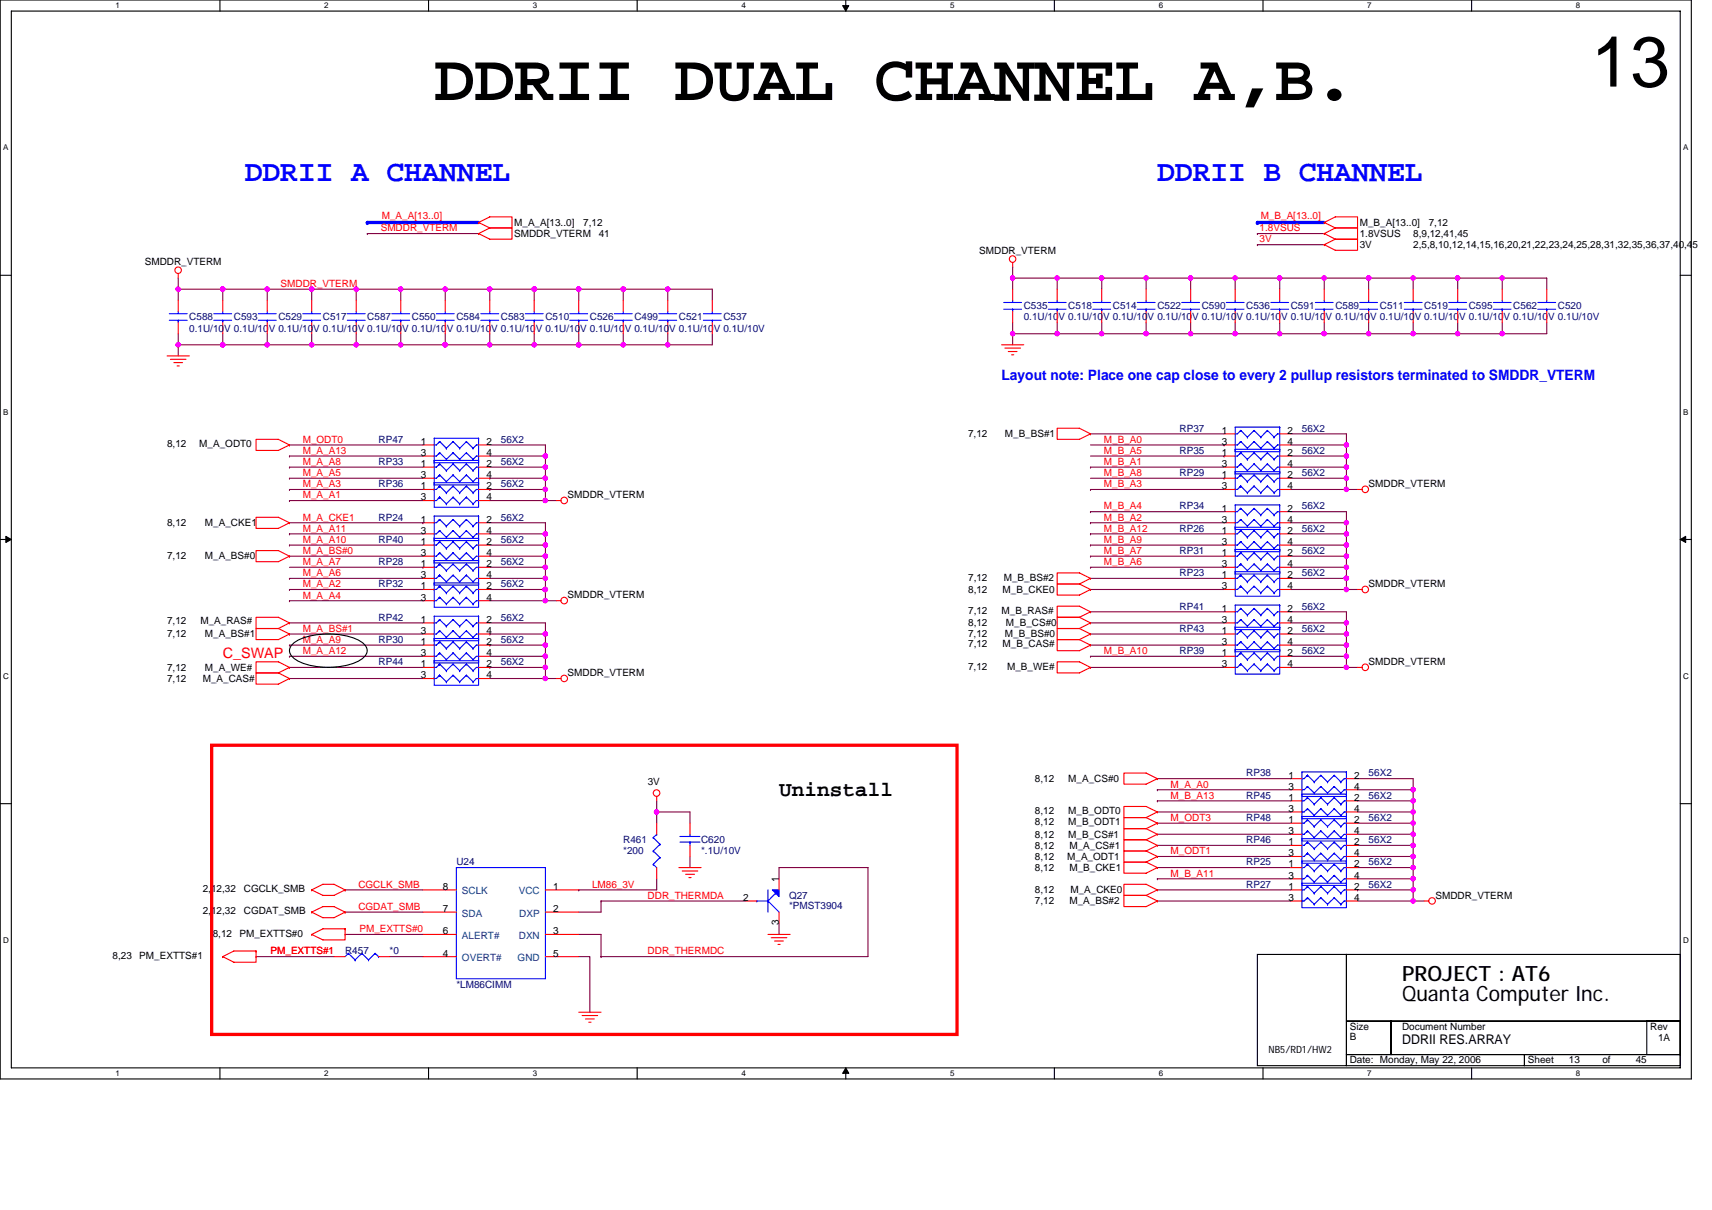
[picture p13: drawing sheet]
<svg xmlns="http://www.w3.org/2000/svg" width="297mm" height="210mm" viewBox="0 0 297 210" stroke-linecap="round" stroke-linejoin="round" font-family="sans-serif">
<defs><g id="words">
<text font-size="12.3" x="276.1" y="15">13</text>
<text font-size="11.6" x="75.3" y="17.4">DDRII DUAL CHANNEL A,B.</text>
<g font-size="5.2" fill="#00f">
<text x="42.5" y="31.4">DDRII A CHANNEL</text>
<text x="200.8" y="31.4">DDRII B CHANNEL</text>
</g>
<g font-size="3.7">
<text x="135.2" y="138.2">Uninstall</text>
<text x="243.3" y="173.7">Quanta Computer Inc.</text>
<text x="243.3" y="170.2">PROJECT : AT6</text>
</g>
<text font-size="2.5" fill="#00f" x="173.8" y="66">Layout note: Place one cap close to every 2 pullup resistors terminated to SMDDR_VTERM</text>
<text font-size="2.5" fill="#f00" x="38.6" y="114.2">C_SWAP</text>
<text font-size="2.3" x="243.3" y="181.2">DDRII RES.ARRAY</text>
<g font-size="1.7" fill="#f00">
<text x="66.1" y="40.2">SMDDR_VTERM</text>
<text x="66.2" y="38">M_A_A[13..0]</text>
<text x="218.5" y="40.2">1.8VSUS</text>
<text x="218.7" y="38">M_B_A[13..0]</text>
<text x="218.5" y="42.1">3V</text>
<text x="48.7" y="49.8">SMDDR_VTERM</text>
<text x="52.5" y="76.8">M_ODT0</text>
<text x="191.5" y="76.8">M_B_A0</text>
<text x="52.5" y="82.6">M_A_A5</text>
<text x="52.5" y="78.8">M_A_A13</text>
<text x="52.5" y="80.7">M_A_A8</text>
<text x="191.5" y="80.7">M_B_A1</text>
<text x="191.5" y="78.8">M_B_A5</text>
<text x="191.5" y="82.6">M_B_A8</text>
<text x="52.5" y="84.6">M_A_A3</text>
<text x="52.5" y="86.5">M_A_A1</text>
<text x="191.5" y="88.4">M_B_A4</text>
<text x="191.5" y="84.6">M_B_A3</text>
<text x="52.5" y="94.2">M_A_A10</text>
<text x="52.5" y="90.3">M_A_CKE1</text>
<text x="52.5" y="92.3">M_A_A11</text>
<text x="191.5" y="94.2">M_B_A9</text>
<text x="191.5" y="90.3">M_B_A2</text>
<text x="191.5" y="92.3">M_B_A12</text>
<text x="52.5" y="100">M_A_A6</text>
<text x="52.5" y="101.9">M_A_A2</text>
<text x="52.5" y="96.1">M_A_BS#0</text>
<text x="52.5" y="98.1">M_A_A7</text>
<text x="191.5" y="98.1">M_B_A6</text>
<text x="191.5" y="96.1">M_B_A7</text>
<text x="52.5" y="103.9">M_A_A4</text>
<text x="52.5" y="113.5">M_A_A12</text>
<text x="52.5" y="111.6">M_A_A9</text>
<text x="52.5" y="109.6">M_A_BS#1</text>
<text x="191.5" y="113.5">M_B_A10</text>
<text x="203.1" y="136.7">M_A_A0</text>
<text x="203.1" y="142.5">M_ODT3</text>
<text x="203.1" y="138.6">M_B_A13</text>
<text x="203.1" y="148.3">M_ODT1</text>
<text x="62.2" y="154.1">CGCLK_SMB</text>
<text x="102.7" y="154.1">LM86_3V</text>
<text x="112.4" y="156">DDR_THERMDA</text>
<text x="203.1" y="152.1">M_B_A11</text>
<text x="62.2" y="157.9">CGDAT_SMB</text>
<text x="62.4" y="161.8">PM_EXTTS#0</text>
<text x="46.9" y="165.6">PM_EXTTS#1</text>
<text x="112.4" y="165.6">DDR_THERMDC</text>
</g>
<g font-size="1.7">
<text x="89.2" y="39.2">M_A_A[13..0]</text>
<text x="89.2" y="41.1">SMDDR_VTERM</text>
<text x="101.2" y="39.2">7,12</text>
<text x="103.9" y="41.1">41</text>
<text x="235.9" y="39.2">M_B_A[13..0]</text>
<text x="235.9" y="41.1">1.8VSUS</text>
<text x="245.2" y="41.1">8,9,12,41,45</text>
<text x="247.9" y="39.2">7,12</text>
<text x="25.1" y="45.9">SMDDR_VTERM</text>
<text x="169.9" y="44">SMDDR_VTERM</text>
<text x="235.9" y="43.1">3V</text>
<text x="245.2" y="43.1">2,5,8,10,12,14,15,16,20,21,22,23,24,25,28,31,32,35,36,37,40,45</text>
<text x="29" y="77.6">8,12</text>
<text x="34.6" y="77.6">M_A_ODT0</text>
<text x="73" y="77.2">1</text>
<text x="84.4" y="77.2">2</text>
<text x="168" y="75.9">7,12</text>
<text x="174.3" y="75.9">M_B_BS#1</text>
<text x="212" y="75.3">1</text>
<text x="212" y="77.2">3</text>
<text x="223.4" y="75.3">2</text>
<text x="223.4" y="77.2">4</text>
<text x="73" y="81">1</text>
<text x="73" y="83">3</text>
<text x="73" y="79.1">3</text>
<text x="84.4" y="81">2</text>
<text x="84.4" y="83">4</text>
<text x="84.4" y="79.1">4</text>
<text x="212" y="79.1">1</text>
<text x="212" y="81">3</text>
<text x="212" y="83">1</text>
<text x="223.4" y="79.1">2</text>
<text x="223.4" y="81">4</text>
<text x="223.4" y="83">2</text>
<text x="73" y="84.9">1</text>
<text x="73" y="86.8">3</text>
<text x="84.4" y="84.9">2</text>
<text x="84.4" y="86.8">4</text>
<text x="98.5" y="86.5">SMDDR_VTERM</text>
<text x="212" y="84.9">3</text>
<text x="212" y="88.8">1</text>
<text x="223.4" y="84.9">4</text>
<text x="223.4" y="88.8">2</text>
<text x="237.5" y="84.5">SMDDR_VTERM</text>
<text x="29" y="91.3">8,12</text>
<text x="35.6" y="91.3">M_A_CKE1</text>
<text x="73" y="90.7">1</text>
<text x="73" y="92.6">3</text>
<text x="73" y="94.6">1</text>
<text x="84.4" y="90.7">2</text>
<text x="84.4" y="92.6">4</text>
<text x="84.4" y="94.6">2</text>
<text x="212" y="92.6">1</text>
<text x="212" y="94.6">3</text>
<text x="212" y="90.7">3</text>
<text x="223.4" y="92.6">2</text>
<text x="223.4" y="94.6">4</text>
<text x="223.4" y="90.7">4</text>
<text x="29" y="97.1">7,12</text>
<text x="35.6" y="97.1">M_A_BS#0</text>
<text x="73" y="96.5">3</text>
<text x="73" y="98.4">1</text>
<text x="73" y="100.4">3</text>
<text x="84.4" y="96.5">4</text>
<text x="84.4" y="98.4">2</text>
<text x="84.4" y="100.4">4</text>
<text x="168" y="100.8">7,12</text>
<text x="174.2" y="100.8">M_B_BS#2</text>
<text x="212" y="100.4">1</text>
<text x="212" y="96.5">1</text>
<text x="212" y="98.4">3</text>
<text x="223.4" y="100.4">2</text>
<text x="223.4" y="96.5">2</text>
<text x="223.4" y="98.4">4</text>
<text x="237.5" y="101.9">SMDDR_VTERM</text>
<text x="73" y="102.3">1</text>
<text x="73" y="104.2">3</text>
<text x="84.4" y="102.3">2</text>
<text x="84.4" y="104.2">4</text>
<text x="98.5" y="103.8">SMDDR_VTERM</text>
<text x="168" y="106.6">7,12</text>
<text x="168" y="102.9">8,12</text>
<text x="173.8" y="106.6">M_B_RAS#</text>
<text x="174" y="102.9">M_B_CKE0</text>
<text x="212" y="106.2">1</text>
<text x="212" y="102.3">3</text>
<text x="223.4" y="106.2">2</text>
<text x="223.4" y="102.3">4</text>
<text x="29" y="110.6">7,12</text>
<text x="29" y="108.3">7,12</text>
<text x="34.8" y="108.3">M_A_RAS#</text>
<text x="35.6" y="110.6">M_A_BS#1</text>
<text x="73" y="108.1">1</text>
<text x="73" y="110">3</text>
<text x="73" y="111.9">1</text>
<text x="73" y="113.9">3</text>
<text x="84.4" y="108.1">2</text>
<text x="84.4" y="110">4</text>
<text x="84.4" y="111.9">2</text>
<text x="84.4" y="113.9">4</text>
<text x="168" y="110.6">7,12</text>
<text x="168" y="108.7">8,12</text>
<text x="168" y="112.4">7,12</text>
<text x="174" y="112.4">M_B_CAS#</text>
<text x="174.3" y="110.6">M_B_BS#0</text>
<text x="174.5" y="108.7">M_B_CS#0</text>
<text x="212" y="108.1">3</text>
<text x="212" y="110">1</text>
<text x="212" y="111.9">3</text>
<text x="212" y="113.9">1</text>
<text x="223.4" y="108.1">4</text>
<text x="223.4" y="110">2</text>
<text x="223.4" y="111.9">4</text>
<text x="223.4" y="113.9">2</text>
<text x="29" y="118.3">7,12</text>
<text x="29" y="116.4">7,12</text>
<text x="35.2" y="118.3">M_A_CAS#</text>
<text x="35.6" y="116.4">M_A_WE#</text>
<text x="73" y="115.8">1</text>
<text x="73" y="117.7">3</text>
<text x="84.4" y="115.8">2</text>
<text x="84.4" y="117.7">4</text>
<text x="98.5" y="117.4">SMDDR_VTERM</text>
<text x="168" y="116.2">7,12</text>
<text x="174.7" y="116.2">M_B_WE#</text>
<text x="212" y="115.8">3</text>
<text x="223.4" y="115.8">4</text>
<text x="237.5" y="115.4">SMDDR_VTERM</text>
<text x="112.4" y="136.3">3V</text>
<text x="179.6" y="135.7">8,12</text>
<text x="185.4" y="135.7">M_A_CS#0</text>
<text x="223.6" y="135.1">1</text>
<text x="223.6" y="137">3</text>
<text x="235" y="135.1">2</text>
<text x="235" y="137">4</text>
<text x="179.6" y="143.2">8,12</text>
<text x="179.6" y="141.3">8,12</text>
<text x="185.4" y="143.2">M_B_ODT1</text>
<text x="185.4" y="141.3">M_B_ODT0</text>
<text x="223.6" y="142.8">1</text>
<text x="223.6" y="139">1</text>
<text x="223.6" y="140.9">3</text>
<text x="235" y="142.8">2</text>
<text x="235" y="139">2</text>
<text x="235" y="140.9">4</text>
<text x="179.6" y="145.4">8,12</text>
<text x="179.6" y="149.2">8,12</text>
<text x="179.6" y="147.3">8,12</text>
<text x="185.2" y="149.2">M_A_ODT1</text>
<text x="185.4" y="145.4">M_B_CS#1</text>
<text x="185.5" y="147.3">M_A_CS#1</text>
<text x="223.6" y="144.8">3</text>
<text x="223.6" y="146.7">1</text>
<text x="223.6" y="148.6">3</text>
<text x="235" y="144.8">4</text>
<text x="235" y="146.7">2</text>
<text x="235" y="148.6">4</text>
<text x="35.2" y="154.8">2,12,32</text>
<text x="42.3" y="154.8">CGCLK_SMB</text>
<text x="76.9" y="154.4">8</text>
<text x="96" y="154.4">1</text>
<text x="135.1" y="153.1" transform="rotate(-90 135.1 153.1)">1</text>
<text x="179.6" y="155">8,12</text>
<text x="179.6" y="151.2">8,12</text>
<text x="185.5" y="151.2">M_B_CKE1</text>
<text x="185.7" y="155">M_A_CKE0</text>
<text x="223.6" y="154.4">1</text>
<text x="223.6" y="150.5">1</text>
<text x="223.6" y="152.5">3</text>
<text x="235" y="154.4">2</text>
<text x="235" y="150.5">2</text>
<text x="235" y="152.5">4</text>
<text x="249.1" y="156">SMDDR_VTERM</text>
<text x="35.2" y="158.7">2,12,32</text>
<text x="42.3" y="158.7">CGDAT_SMB</text>
<text x="76.9" y="158.3">7</text>
<text x="96" y="158.3">2</text>
<text x="129" y="156.3">2</text>
<text x="135.1" y="160.6" transform="rotate(-90 135.1 160.6)">3</text>
<text x="179.6" y="156.9">7,12</text>
<text x="185.5" y="156.9">M_A_BS#2</text>
<text x="223.6" y="156.3">3</text>
<text x="235" y="156.3">4</text>
<text x="19.5" y="166.4">8,23</text>
<text x="24.2" y="166.4">PM_EXTTS#1</text>
<text x="36.9" y="162.5">8,12</text>
<text x="41.5" y="162.5">PM_EXTTS#0</text>
<text x="76.9" y="162.1">6</text>
<text x="76.9" y="166">4</text>
<text x="96" y="166">5</text>
<text x="96" y="162.1">3</text>
<text x="234.2" y="178.8">Size</text>
<text x="243.3" y="178.8">Document Number</text>
<text x="286.3" y="178.8">Rev</text>
<text x="220.1" y="182.8">NB5/RD1/HW2</text>
<text x="234.2" y="184.6">Date: Monday, May 22, 2006</text>
<text x="234.2" y="180.5">B</text>
<text x="265.1" y="184.6">Sheet</text>
<text x="272.2" y="184.6">13</text>
<text x="278" y="184.6">of</text>
<text x="283.8" y="184.6">45</text>
<text x="287.7" y="180.7">1A</text>
</g>
<g font-size="1.7" fill="#000080">
<text x="177.6" y="53.7">C535</text>
<text x="185.4" y="53.7">C518</text>
<text x="193.1" y="53.7">C514</text>
<text x="200.8" y="53.7">C522</text>
<text x="208.5" y="53.7">C590</text>
<text x="216.2" y="53.7">C536</text>
<text x="224" y="53.7">C591</text>
<text x="231.7" y="53.7">C589</text>
<text x="239.4" y="53.7">C511</text>
<text x="247.1" y="53.7">C519</text>
<text x="254.8" y="53.7">C595</text>
<text x="262.6" y="53.7">C562</text>
<text x="270.3" y="53.7">C520</text>
<text x="32.8" y="55.6">C588</text>
<text x="32.8" y="57.5">0.1U/10V 0.1U/10V 0.1U/10V 0.1U/10V 0.1U/10V 0.1U/10V 0.1U/10V 0.1U/10V 0.1U/10V 0.1U/10V 0.1U/10V 0.1U/10V 0.1U/10V</text>
<text x="40.6" y="55.6">C593</text>
<text x="48.3" y="55.6">C529</text>
<text x="56" y="55.6">C517</text>
<text x="63.7" y="55.6">C587</text>
<text x="71.5" y="55.6">C550</text>
<text x="79.2" y="55.6">C584</text>
<text x="86.9" y="55.6">C583</text>
<text x="94.6" y="55.6">C510</text>
<text x="102.3" y="55.6">C526</text>
<text x="110.1" y="55.6">C499</text>
<text x="117.8" y="55.6">C521</text>
<text x="125.5" y="55.6">C537</text>
<text x="177.6" y="55.6">0.1U/10V 0.1U/10V 0.1U/10V 0.1U/10V 0.1U/10V 0.1U/10V 0.1U/10V 0.1U/10V 0.1U/10V 0.1U/10V 0.1U/10V 0.1U/10V 0.1U/10V</text>
<text x="65.7" y="76.8">RP47</text>
<text x="86.9" y="76.8">56X2</text>
<text x="204.7" y="74.9">RP37</text>
<text x="225.9" y="74.9">56X2</text>
<text x="65.7" y="80.7">RP33</text>
<text x="86.9" y="80.7">56X2</text>
<text x="204.7" y="78.8">RP35</text>
<text x="204.7" y="82.6">RP29</text>
<text x="225.9" y="78.8">56X2</text>
<text x="225.9" y="82.6">56X2</text>
<text x="65.7" y="84.5">RP36</text>
<text x="86.9" y="84.5">56X2</text>
<text x="204.7" y="88.4">RP34</text>
<text x="225.9" y="88.4">56X2</text>
<text x="65.7" y="90.3">RP24</text>
<text x="65.7" y="94.2">RP40</text>
<text x="86.9" y="90.3">56X2</text>
<text x="86.9" y="94.2">56X2</text>
<text x="204.7" y="92.3">RP26</text>
<text x="225.9" y="92.3">56X2</text>
<text x="65.7" y="101.9">RP32</text>
<text x="65.7" y="98.1">RP28</text>
<text x="86.9" y="101.9">56X2</text>
<text x="86.9" y="98.1">56X2</text>
<text x="204.7" y="100">RP23</text>
<text x="204.7" y="96.1">RP31</text>
<text x="225.9" y="100">56X2</text>
<text x="225.9" y="96.1">56X2</text>
<text x="65.7" y="107.7">RP42</text>
<text x="86.9" y="107.7">56X2</text>
<text x="204.7" y="105.8">RP41</text>
<text x="225.9" y="105.8">56X2</text>
<text x="65.7" y="111.6">RP30</text>
<text x="86.9" y="111.6">56X2</text>
<text x="204.7" y="109.6">RP43</text>
<text x="204.7" y="113.5">RP39</text>
<text x="225.9" y="109.6">56X2</text>
<text x="225.9" y="113.5">56X2</text>
<text x="65.7" y="115.4">RP44</text>
<text x="86.9" y="115.4">56X2</text>
<text x="216.2" y="134.7">RP38</text>
<text x="237.5" y="134.7">56X2</text>
<text x="216.2" y="142.5">RP48</text>
<text x="216.2" y="138.6">RP45</text>
<text x="237.5" y="142.5">56X2</text>
<text x="237.5" y="138.6">56X2</text>
<text x="108.1" y="146.3">R461</text>
<text x="108.1" y="148.3">*200</text>
<text x="121.6" y="146.3">C620</text>
<text x="121.6" y="148.3">*.1U/10V</text>
<text x="216.2" y="146.3">RP46</text>
<text x="237.5" y="146.3">56X2</text>
<text x="79.2" y="150.2">U24</text>
<text x="136.9" y="156">Q27</text>
<text x="216.2" y="154.1">RP27</text>
<text x="216.2" y="150.2">RP25</text>
<text x="237.5" y="154.1">56X2</text>
<text x="237.5" y="150.2">56X2</text>
<text x="136.9" y="157.7">*PMST3904</text>
<text x="59.9" y="165.6">R457</text>
<text x="67.6" y="165.6">*0</text>
<text x="79.2" y="171.4">*LM86CIMM</text>
</g>
<g font-size="1.7" fill="#004080">
<text x="80.2" y="155.2">SCLK</text>
<text x="90" y="155.2">VCC</text>
<text x="80.2" y="159.1">SDA</text>
<text x="90.1" y="159.1">DXP</text>
<text x="80.2" y="162.9">ALERT#</text>
<text x="80.2" y="166.8">OVERT#</text>
<text x="89.8" y="166.8">GND</text>
<text x="90" y="162.9">DXN</text>
</g>
<g font-size="1.4">
<text x="20.1" y="1.5">1</text>
<text x="56.3" y="1.5">2</text>
<text x="92.5" y="1.5">3</text>
<text x="128.6" y="1.5">4</text>
<text x="164.8" y="1.5">5</text>
<text x="201" y="1.5">6</text>
<text x="237.2" y="1.5">7</text>
<text x="273.4" y="1.5">8</text>
<text x=".5" y="26.1">A</text>
<text x="292" y="26.1">A</text>
<text x=".5" y="71.9">B</text>
<text x="292" y="71.9">B</text>
<text x=".5" y="117.8">C</text>
<text x="292" y="117.8">C</text>
<text x=".5" y="163.6">D</text>
<text x="292" y="163.6">D</text>
<text x="20.1" y="186.8">1</text>
<text x="56.3" y="186.8">2</text>
<text x="92.5" y="186.8">3</text>
<text x="128.6" y="186.8">4</text>
<text x="164.8" y="186.8">5</text>
<text x="201" y="186.8">6</text>
<text x="237.2" y="186.8">7</text>
<text x="273.4" y="186.8">8</text>
</g>
</g></defs>
<path d="M0 0h293.5v187.2h-293.5zM2 1.9h289.5v183.4h-289.5z" fill="none" stroke="#000" stroke-width=".19"/>
<g fill="#fff">
<path d="M20.1 .2h.7v1.6h-.7z"/>
<path d="M20.1 185.5h.7v1.6h-.7z"/>
</g>
<path d="M38.2 0v1.9M38.2 185.3v1.9" fill="none" stroke="#000" stroke-width=".19"/>
<g fill="#fff">
<path d="M56.3 .2h.7v1.6h-.7z"/>
<path d="M56.3 185.5h.7v1.6h-.7z"/>
</g>
<path d="M74.4 0v1.9M74.4 185.3v1.9" fill="none" stroke="#000" stroke-width=".19"/>
<g fill="#fff">
<path d="M92.5 .2h.7v1.6h-.7z"/>
<path d="M92.5 185.5h.7v1.6h-.7z"/>
</g>
<path d="M110.6 0v1.9M110.6 185.3v1.9" fill="none" stroke="#000" stroke-width=".19"/>
<g fill="#fff">
<path d="M128.6 .2h.8v1.6h-.8z"/>
<path d="M128.6 185.5h.8v1.6h-.8z"/>
</g>
<path d="M146.7 0v1.9M146.7 185.3v1.9" fill="none" stroke="#000" stroke-width=".19"/>
<path d="M146.2 1h1.1l-.6 .9zM146.7 185.3l.6 1h-1.1z" fill="#000" stroke="#000" stroke-width=".17"/>
<g fill="#fff">
<path d="M164.8 .2h.8v1.6h-.8z"/>
<path d="M164.8 185.5h.8v1.6h-.8z"/>
</g>
<path d="M182.9 0v1.9M182.9 185.3v1.9" fill="none" stroke="#000" stroke-width=".19"/>
<g fill="#fff">
<path d="M201 .2h.8v1.6h-.8z"/>
<path d="M201 185.5h.8v1.6h-.8z"/>
</g>
<path d="M219.1 0v1.9M219.1 185.3v1.9" fill="none" stroke="#000" stroke-width=".19"/>
<g fill="#fff">
<path d="M237.2 .2h.8v1.6h-.8z"/>
<path d="M237.2 185.5h.8v1.6h-.8z"/>
</g>
<path d="M255.3 0v1.9M255.3 185.3v1.9" fill="none" stroke="#000" stroke-width=".19"/>
<g fill="#fff">
<path d="M273.4 .2h.8v1.6h-.8z"/>
<path d="M273.4 185.5h.8v1.6h-.8z"/>
<path d="M.5 24.8h.9v1.6h-.9z"/>
<path d="M292 24.8h.9v1.6h-.9z"/>
<path d="M.5 70.7h.9v1.5h-.9z"/>
<path d="M292 70.7h.9v1.5h-.9z"/>
</g>
<path d="M0 47.8h2M291.5 47.8h2" fill="none" stroke="#000" stroke-width=".19"/>
<g fill="#fff">
<path d="M.5 116.5h1v1.6h-1z"/>
<path d="M292 116.5h1v1.6h-1z"/>
</g>
<path d="M0 93.6h2M291.5 93.6h2" fill="none" stroke="#000" stroke-width=".19"/>
<path d="M1 93.1l1 .5-1 .5zM291.5 93.6l1-.5v1z" fill="#000" stroke="#000" stroke-width=".17"/>
<g fill="#fff">
<path d="M.5 162.4h1v1.5h-1z"/>
<path d="M292 162.4h1v1.5h-1z"/>
</g>
<path d="M50.6 111.9a8 8 0 0 1 5.1-1.8 11.9 11.9 0 0 1 7.1 1.4 1.61 1.61 0 0 1 .9 1.4 1.61 1.61 0 0 1-.9 1.5 12.4 12.4 0 0 1-9.2 1 5 5 0 0 1-3.3-2l-.1-.5 .1-.5zM0 139.5h2M291.5 139.5h2M218.2 165.6h15.4v19.3h-15.4zM233.6 165.6h57.9v11.6h-57.9zM233.6 177.2h7.7v5.8h-7.7zM241.3 177.2h50.2v5.8h-50.2zM285.7 177.2h5.8v5.8h-5.8zM233.6 183h30.9v1.9h-30.9zM264.5 183h27v1.9h-27z" fill="none" stroke="#000" stroke-width=".19"/>
<path d="M63.7 38.6h.1M63.7 38.6h19.3M218.2 38.6h.1M218.2 38.6h11.6" fill="none" stroke="#00f" stroke-width=".57"/>
<g fill="none" stroke="#800040" stroke-width=".19">
<path d="M30.9 57.9v1.9M30.9 59.8h.1M30.9 50.2h.1M30.9 59.8v2M30.9 48.3v1.9M30.9 50.2h30.9M30.9 50.2v1.9M38.6 50.2v1.9M38.6 50.2h.1M38.6 57.9v1.9M38.6 59.8h.1M46.4 50.2v1.9"/>
<path d="M46.4 57.9v1.9M46.4 59.8h.1M46.4 50.2h.1M54.1 59.8h.1M54.1 50.2h.1M54.1 50.2v1.9M54.1 57.9v1.9M61.8 50.2v1.9M61.8 50.2h7.7M61.8 57.9v1.9M61.8 59.8h.1M63.7 40.5h.1"/>
<path d="M63.7 40.5h19.3M69.5 59.8h.1M69.5 50.2h.1M69.5 57.9v1.9M69.5 50.2v1.9M69.5 50.2h7.8M77.3 57.9v1.9M77.3 50.2v1.9M77.3 59.8h.1M77.3 50.2h7.7M85 50.2h38.6v1.9M85 57.9v1.9"/>
<path d="M85 50.2v1.9M85 50.2h.1M85 59.8h.1M92.7 50.2h.1M92.7 50.2v1.9M92.7 59.8h.1M92.7 57.9v1.9M100.4 50.2v1.9M100.4 59.8h.1M100.4 50.2h.1M100.4 57.9v1.9M108.1 57.9v1.9"/>
<path d="M108.1 50.2v1.9M108.1 59.8h.1M108.1 50.2h.1M115.9 50.2v1.9M115.9 57.9v1.9M115.9 50.2h.1M115.9 59.8h.1M123.6 57.9v1.9h-92.7M175.7 48.3h7.7M175.7 46.3v2M175.7 56v1.9M175.7 48.3h.1"/>
<path d="M175.7 57.9h.1M175.7 57.9h7.7M175.7 48.3v1.9M175.7 57.9v1.9M183.4 57.9h.1M183.4 48.3h15.5M183.4 48.3h.1M183.4 48.3v1.9M183.4 56v1.9M183.4 57.9h38.6M191.2 57.9h.1M191.2 48.3v1.9"/>
<path d="M191.2 56v1.9M198.9 48.3v1.9M198.9 48.3h.1M198.9 57.9h.1M198.9 56v1.9M198.9 48.3h7.7M206.6 57.9h.1M206.6 48.3h7.7M206.6 48.3v1.9M206.6 56v1.9M214.3 57.9h.1M214.3 48.3v1.9"/>
<path d="M214.3 48.3h.1M214.3 56v1.9M214.3 48.3h7.7M218.2 40.5h.1M218.2 42.5h.1M218.2 40.5h11.6M218.2 42.5h11.6M222 57.9h7.8M222 48.3h7.8M222 48.3v1.9M222 56v1.9M229.8 57.9h.1"/>
<path d="M229.8 48.3h.1M229.8 56v1.9M229.8 48.3v1.9M229.8 57.9h15.4M229.8 48.3h15.4M237.5 56v1.9M237.5 48.3v1.9M237.5 57.9h.1M237.5 48.3h.1M245.2 48.3h7.7M245.2 48.3v1.9M245.2 56v1.9"/>
<path d="M245.2 57.9h7.7M252.9 57.9h.1M252.9 48.3h.1M252.9 56v1.9M252.9 48.3v1.9M252.9 48.3h7.7M260.6 48.3h7.8v1.9M260.6 48.3v1.9M260.6 56v1.9M260.6 57.9h.1M268.4 56v1.9h-15.5M50.2 77.2h.1"/>
<path d="M50.2 79.1h.1M50.2 77.2h23.2M50.2 79.1h23.2M85 79.1h9.6M85 77.2h9.6v1.9M94.6 79.1h.1M94.6 79.1v3.9M189.2 75.3h23.2M189.2 77.2h23.2M189.2 79.1h23.2M212.4 77.2h.1M212.4 79.1h.1"/>
<path d="M224 77.2h9.6M224 75.3h9.6v1.9M224 79.1h9.6M233.6 77.2h.1M233.6 79.1h.1M233.6 77.2v7.7M50.2 84.9h.1M50.2 94.6h.1M50.2 86.9h.1M50.2 96.5h.1M50.2 83h.1M50.2 81.1h.1"/>
<path d="M50.2 92.6h.1M50.2 83h23.2M50.2 84.9h23.2M50.2 81.1h23.2M50.2 94.6h23.2M50.2 86.9h23.2M50.2 96.5h23.2M50.2 90.7h23.2M50.2 98.4h23.2M50.2 92.6h23.2M73.4 98.4h.1M73.4 90.7h.1"/>
<path d="M85 90.7h9.6v1.9M85 92.6h9.6M85 83h.1M85 98.4h9.6M85 96.5h9.6M85 84.9h.1M85 81.1h9.6M85 94.6h9.6M85 86.9h9.6M85 83h9.6M85 84.9h9.6M94.6 94.6h.1"/>
<path d="M94.6 96.5h.1M94.6 98.4h.1M94.6 92.6h.1M94.6 84.9h.1M94.6 86.9h2M94.6 83v1.9M94.6 81.1h.1M94.6 84.9v2M94.6 92.6v11.6M189.2 81.1h.1M189.2 94.6h.1M189.2 88.8h.1"/>
<path d="M189.2 90.7h.1M189.2 84.9h.1M189.2 98.4h.1M189.2 96.5h.1M189.2 92.6h.1M189.2 83h23.2M189.2 84.9h23.2M189.2 81.1h23.2M189.2 94.6h23.2M189.2 96.5h23.2M189.2 88.8h23.2M189.2 90.7h23.2"/>
<path d="M189.2 98.4h23.2M189.2 92.6h23.2M212.4 83h.1M224 96.5h9.6M224 81.1h9.6M224 84.9h9.6M224 92.6h9.6M224 88.8h9.6v1.9M224 98.4h9.6M224 94.6h9.6M224 90.7h9.6M224 83h9.6"/>
<path d="M233.6 92.6h.1M233.6 81.1h.1M233.6 96.5h.1M233.6 94.6h.1M233.6 83h.1M233.6 98.4h.1M233.6 84.9h1.9M233.6 90.7h.1M233.6 90.7v11.6M50.2 117.8h23.2M50.2 100.4h.1M50.2 115.8h23.2"/>
<path d="M50.2 102.3h.1M50.2 104.2h.1M50.2 113.9h.1M50.2 112h.1M50.2 110h.1M50.2 108.1h23.2M50.2 112h23.2M50.2 110h23.2M50.2 113.9h23.2M50.2 100.4h23.2M50.2 102.3h23.2M50.2 104.2h23.2"/>
<path d="M85 104.2h9.6M85 102.3h9.6M85 100.4h9.6M85 115.8h.1M85 112h.1M85 108.1h9.6v1.9M85 113.9h9.6M85 110h.1M85 117.8h9.6M85 115.8h9.6M85 112h9.6M85 110h9.6"/>
<path d="M94.6 100.4h.1M94.6 117.8h.1M94.6 102.3h.1M94.6 104.2h2M94.6 115.8v2M94.6 112v1.9M94.6 110v2M94.6 113.9h.1M94.6 113.9v1.9M94.6 117.8h2M189.2 112h23.2M189.2 115.8h23.2"/>
<path d="M189.2 102.3h23.2M189.2 110h23.2M189.2 100.4h23.2M189.2 113.9h.1M189.2 106.2h23.2M189.2 108.1h23.2M189.2 113.9h23.2M224 100.4h9.6M224 112h9.6M224 110h9.6M224 106.2h9.6v1.9M224 108.1h9.6"/>
<path d="M224 113.9h9.6M224 115.8h9.6M224 102.3h9.6M233.6 102.3h1.9M233.6 108.1h.1M233.6 100.4h.1M233.6 115.8h.1M233.6 112h.1M233.6 110h.1M233.6 113.9h.1M233.6 115.8h1.9M233.6 108.1v7.7"/>
<path d="M113.9 139v1.9M200.8 135.1h23.2M200.8 139h.1M200.8 137.1h.1M200.8 139h23.2M200.8 137.1h23.2M235.5 137.1h9.7M235.5 139h9.7M235.5 135.1h9.7v2M245.2 137.1h.1M245.2 139h.1M245.2 137.1v17.3"/>
<path d="M59.9 154.4h.1M59.9 158.3h.1M59.9 154.4h13.5M59.9 158.3h13.5M100.4 154.4h.1M104.3 156.4v1.9h-3.9M104.3 156.4h.1M104.3 156.4h25.1M113.9 152.5v1.9h-13.5M113.9 140.9h.1M113.9 140.9h5.8v2M113.9 140.9v2"/>
<path d="M119.7 148.6v2M135.2 152.5v-1.9h15.4v15.4h-46.3M200.8 156.4h23.2M200.8 148.6h.1M200.8 154.4h23.2M200.8 142.9h.1M200.8 146.7h23.2M200.8 144.8h23.2M200.8 140.9h23.2M200.8 150.6h23.2M200.8 152.5h.1M200.8 148.6h23.2"/>
<path d="M200.8 142.9h23.2M200.8 152.5h23.2M235.5 154.4h.1M235.5 146.7h9.7M235.5 150.6h9.7M235.5 144.8h9.7M235.5 140.9h9.7M235.5 148.6h9.7M235.5 142.9h9.7M235.5 152.5h9.7M235.5 156.4h9.7M235.5 154.4h9.7"/>
<path d="M245.2 156.4h.1M245.2 146.7h.1M245.2 150.6h.1M245.2 154.4v2M245.2 144.8h.1M245.2 140.9h.1M245.2 148.6h.1M245.2 142.9h.1M245.2 152.5h.1M245.2 156.4h1.9M44.4 166h.1M44.4 166h13.6"/>
<path d="M59.9 162.2h.1M59.9 162.2h13.5M67.6 166h5.8M100.4 166h1.9v9.7M100.4 162.2h3.9v3.8M104.3 166h.1M135.2 160.2v2"/>
</g>
<g fill="#f0f" stroke="#f0f" stroke-width=".19">
<circle cx="94.6" cy="94.6" r=".38"/>
<circle cx="94.6" cy="102.3" r=".38"/>
<circle cx="94.6" cy="100.4" r=".38"/>
<circle cx="94.6" cy="83" r=".38"/>
<circle cx="94.6" cy="84.9" r=".38"/>
<circle cx="94.6" cy="96.5" r=".38"/>
<circle cx="94.6" cy="117.7" r=".38"/>
<circle cx="94.6" cy="115.8" r=".38"/>
<circle cx="94.6" cy="111.9" r=".38"/>
<circle cx="94.6" cy="98.4" r=".38"/>
<circle cx="94.6" cy="104.2" r=".38"/>
<circle cx="94.6" cy="110" r=".38"/>
<circle cx="233.6" cy="92.6" r=".38"/>
<circle cx="233.6" cy="81.1" r=".38"/>
<circle cx="233.6" cy="108.1" r=".38"/>
<circle cx="233.6" cy="96.5" r=".38"/>
<circle cx="233.6" cy="94.6" r=".38"/>
<circle cx="233.6" cy="84.9" r=".38"/>
<circle cx="233.6" cy="83" r=".38"/>
<circle cx="233.6" cy="102.3" r=".38"/>
<circle cx="233.6" cy="100.4" r=".38"/>
<circle cx="233.6" cy="115.8" r=".38"/>
<circle cx="233.6" cy="98.4" r=".38"/>
<circle cx="245.2" cy="154.4" r=".38"/>
<circle cx="245.2" cy="156.3" r=".38"/>
<circle cx="245.2" cy="137" r=".38"/>
<circle cx="245.2" cy="146.7" r=".38"/>
<circle cx="245.2" cy="150.6" r=".38"/>
<circle cx="233.6" cy="111.9" r=".38"/>
<circle cx="233.6" cy="77.2" r=".38"/>
<circle cx="233.6" cy="110" r=".38"/>
<circle cx="233.6" cy="113.9" r=".38"/>
<circle cx="233.6" cy="90.7" r=".38"/>
<circle cx="94.6" cy="92.6" r=".38"/>
<circle cx="94.6" cy="79.1" r=".38"/>
<circle cx="94.6" cy="86.9" r=".38"/>
<circle cx="245.2" cy="144.8" r=".38"/>
<circle cx="245.2" cy="140.9" r=".38"/>
<circle cx="245.2" cy="148.6" r=".38"/>
<circle cx="245.2" cy="142.8" r=".38"/>
<circle cx="245.2" cy="139" r=".38"/>
<circle cx="94.6" cy="113.9" r=".38"/>
<circle cx="94.6" cy="81.1" r=".38"/>
<circle cx="113.9" cy="140.9" r=".38"/>
<circle cx="245.2" cy="152.5" r=".38"/>
<circle cx="233.6" cy="79.1" r=".38"/>
<circle cx="100.4" cy="50.2" r=".38"/>
<circle cx="92.7" cy="50.2" r=".38"/>
<circle cx="38.6" cy="59.8" r=".38"/>
<circle cx="30.9" cy="59.8" r=".38"/>
<circle cx="54.1" cy="59.8" r=".38"/>
<circle cx="77.2" cy="59.8" r=".38"/>
<circle cx="69.5" cy="59.8" r=".38"/>
<circle cx="100.4" cy="59.8" r=".38"/>
<circle cx="77.2" cy="50.2" r=".38"/>
<circle cx="69.5" cy="50.2" r=".38"/>
<circle cx="61.8" cy="50.2" r=".38"/>
<circle cx="54.1" cy="50.2" r=".38"/>
<circle cx="46.4" cy="50.2" r=".38"/>
<circle cx="38.6" cy="50.2" r=".38"/>
<circle cx="92.7" cy="59.8" r=".38"/>
<circle cx="30.9" cy="50.2" r=".38"/>
<circle cx="46.4" cy="59.8" r=".38"/>
<circle cx="85" cy="50.2" r=".38"/>
<circle cx="108.1" cy="50.2" r=".38"/>
<circle cx="115.8" cy="50.2" r=".38"/>
<circle cx="115.8" cy="59.8" r=".38"/>
<circle cx="85" cy="59.8" r=".38"/>
<circle cx="108.1" cy="59.8" r=".38"/>
<circle cx="61.8" cy="59.8" r=".38"/>
<circle cx="229.7" cy="57.9" r=".38"/>
<circle cx="260.6" cy="57.9" r=".38"/>
<circle cx="183.4" cy="57.9" r=".38"/>
<circle cx="206.6" cy="57.9" r=".38"/>
<circle cx="252.9" cy="57.9" r=".38"/>
<circle cx="222" cy="57.9" r=".38"/>
<circle cx="214.3" cy="57.9" r=".37"/>
<circle cx="222" cy="48.2" r=".38"/>
<circle cx="214.3" cy="48.2" r=".37"/>
<circle cx="175.7" cy="48.2" r=".37"/>
<circle cx="237.5" cy="48.2" r=".38"/>
<circle cx="229.7" cy="48.2" r=".38"/>
<circle cx="260.6" cy="48.2" r=".38"/>
<circle cx="252.9" cy="48.2" r=".38"/>
<circle cx="245.2" cy="57.9" r=".38"/>
<circle cx="237.5" cy="57.9" r=".38"/>
<circle cx="245.2" cy="48.2" r=".38"/>
<circle cx="191.1" cy="48.2" r=".38"/>
<circle cx="183.4" cy="48.2" r=".38"/>
<circle cx="206.6" cy="48.2" r=".38"/>
<circle cx="198.9" cy="48.2" r=".38"/>
<circle cx="191.1" cy="57.9" r=".38"/>
<circle cx="198.9" cy="57.9" r=".38"/>
<circle cx="175.7" cy="57.9" r=".37"/>
</g>
<g fill="none" stroke="#f00" stroke-width=".19">
<path d="M83 38.6l2-1h3.8v2h-3.8M83 38.6h.1M83 38.6l2 1M85 39.6h3.8v1.9h-3.8l-2-1M85 39.6l-2 .9M229.8 38.6l1.9-1h3.8v2h-3.8M229.8 38.6h.1M229.8 38.6l1.9 1M231.7 39.6h3.8v1.9h-3.8M231.7 39.6l-1.9 .9M30.9 47.5v.8M30.9 52.1v1.9"/>
<path d="M30.9 56v1.9M38.6 52.1v1.9M38.6 56v1.9M46.4 52.1v1.9M46.4 56v1.9M54.1 52.1v1.9M54.1 56v1.9M61.8 52.1v1.9M61.8 56v1.9M69.5 52.1v1.9M69.5 56v1.9M77.3 52.1v1.9"/>
<path d="M77.3 56v1.9M83 40.5h.1M85 52.1v1.9M85 56v1.9M92.7 52.1v1.9M92.7 56v1.9M100.4 52.1v1.9M100.4 56v1.9M108.1 52.1v1.9M108.1 56v1.9M115.9 52.1v1.9M115.9 56v1.9"/>
<path d="M123.6 52.1v1.9M123.6 56v1.9M173.8 59.8h3.8M175.7 45.6v.7M175.7 50.2v1.9M175.7 54v2M183.4 50.2v1.9M183.4 54v2M191.2 50.2v1.9M191.2 54v2M198.9 50.2v1.9M198.9 54v2"/>
<path d="M206.6 50.2v1.9M206.6 54v2M214.3 50.2v1.9M214.3 54v2M222 50.2v1.9M222 54v2M229.8 40.5h.1M229.8 42.5h.1M229.8 40.5l1.9 1M229.8 50.2v1.9M229.8 54v2M231.7 41.5h3.8v1.9h-3.8l-1.9-.9"/>
<path d="M231.7 41.5l-1.9 1M237.5 50.2v1.9M237.5 54v2M245.2 50.2v1.9M245.2 54v2M252.9 50.2v1.9M252.9 54v2M260.6 50.2v1.9M260.6 54v2M268.4 50.2v1.9M268.4 54v2M29 61.8h3.8"/>
<path d="M29.6 62.4h2.7M30.2 62.9h1.5M30.7 63.5h.4M44.4 76.2h3.9l1.9 1-1.9 1h-3.9zM50.2 77.2h.1M73.4 79.1h1.9M73.4 77.2h1.9M83 79.1h2M83 77.2h2M174.3 60.4h2.8M174.9 61h1.6M175.5 61.6h.4"/>
<path d="M183.4 74.3h3.9l1.9 1-1.9 .9h-3.9zM189.2 75.3h.1M212.4 79.1h1.9M212.4 75.3h1.9M212.4 77.2h1.9M222 79.1h2M222 75.3h2M222 77.2h2M44.4 95.5h3.9l1.9 1-1.9 1h-3.9zM44.4 89.8h3.9l1.9 .9-1.9 1h-3.9zM50.2 96.5h.1M50.2 90.7h.1"/>
<path d="M73.4 81.1h1.9M73.4 83h1.9M73.4 84.9h1.9M73.4 92.6h1.9M73.4 94.6h1.9M73.4 90.7h1.9M73.4 96.5h1.9M73.4 86.9h1.9M73.4 98.4h1.9M83 81.1h2M83 83h2M83 84.9h2"/>
<path d="M83 92.6h2M83 94.6h2M83 90.7h2M83 96.5h2M83 86.9h2M83 98.4h2M96.6 86.9h.7M212.4 81.1h1.9M212.4 83h1.9M212.4 84.9h1.9M212.4 92.6h1.9M212.4 94.6h1.9"/>
<path d="M212.4 90.7h1.9M212.4 96.5h1.9M212.4 98.4h1.9M212.4 88.8h1.9M222 81.1h2M222 83h2M222 84.9h2M222 92.6h2M222 94.6h2M222 90.7h2M222 96.5h2M222 98.4h2"/>
<path d="M222 88.8h2M235.5 84.9h.8M48.3 109.1h-3.9v1.9h3.9l1.9-1M48.3 116.8h-3.9v1.9h3.9l1.9-.9M48.3 109.1l1.9 .9M48.3 116.8l1.9 1M50.2 110h.1M50.2 117.8h.1M50.2 115.8l-1.9-.9h-3.9v1.9h3.9M50.2 115.8h.1M50.2 108.1l-1.9-1h-3.9v2h3.9M50.2 108.1h.1"/>
<path d="M50.2 115.8l-1.9 1M50.2 108.1l-1.9 1M73.4 108.1h1.9M73.4 102.3h1.9M73.4 104.2h1.9M73.4 110h1.9M73.4 112h1.9M73.4 100.4h1.9M73.4 113.9h1.9M73.4 115.8h1.9M73.4 117.8h1.9M83 108.1h2"/>
<path d="M83 102.3h2M83 104.2h2M83 110h2M83 112h2M83 100.4h2M83 113.9h2M83 115.8h2M83 117.8h2M96.6 104.2h.7M96.6 117.8h.7M183.4 114.9h3.9l1.9 .9-1.9 1h-3.9zM187.3 111h-3.9v1.9h3.9l1.9-.9"/>
<path d="M187.3 101.3h-3.9v2h3.9l1.9-1M187.3 109.1h-3.9v1.9h3.9M187.3 107.1h-3.9v2h3.9M187.3 111l1.9 1M187.3 101.3l1.9 1M187.3 109.1l1.9 .9M187.3 107.1l1.9 1M189.2 112h.1M189.2 100.4l-1.9-1h-3.9v1.9h3.9M189.2 100.4h.1M189.2 102.3h.1M189.2 115.8h.1"/>
<path d="M189.2 110h.1M189.2 106.2l-1.9-1h-3.9v1.9h3.9M189.2 106.2h.1M189.2 108.1h.1M189.2 100.4l-1.9 .9M189.2 110l-1.9 1M189.2 106.2l-1.9 .9M189.2 108.1l-1.9 1M212.4 106.2h1.9M212.4 108.1h1.9M212.4 102.3h1.9M212.4 110h1.9"/>
<path d="M212.4 112h1.9M212.4 100.4h1.9M212.4 113.9h1.9M212.4 115.8h1.9M222 106.2h2M222 108.1h2M222 102.3h2M222 110h2M222 112h2M222 100.4h2M222 113.9h2M222 115.8h2"/>
<path d="M235.5 115.8h.8M235.5 102.3h.8M113.9 138.2v.8M195 134.2h3.9l1.9 .9-1.9 1h-3.9zM200.8 135.1h.1M224 135.1h1.9M224 137.1h1.9M224 139h1.9M233.6 135.1h1.9M233.6 137.1h1.9M233.6 139h1.9M54.1 154.4l1.9-.9h2l1.9 .9"/>
<path d="M54.1 154.4h.1M54.1 154.4l1.9 1h2l1.9-1M54.1 158.3l1.9-1h2l1.9 1M54.1 158.3h.1M54.1 158.3l1.9 1h2l1.9-1M59.9 154.4h.1M59.9 158.3h.1M73.4 154.4h5.8M73.4 158.3h5.8M94.6 154.4h5.8M94.6 158.3h5.8M113.9 142.9v1.9"/>
<path d="M113.9 150.6v1.9M117.8 150.6h3.8M118.4 151.2h2.7M119 151.7h1.5M119.5 152.3h.4M119.7 142.9v1.9M119.7 146.7v1.9M129.4 156.4h1.9M135.2 152.5v1.9M135.2 158.3v1.9M198.9 141.9h-3.9v1.9h3.9M198.9 147.7h-3.9v1.9h3.9"/>
<path d="M198.9 155.4h-3.9v1.9h3.9l1.9-.9M198.9 145.7h-3.9v2h3.9M198.9 149.6h-3.9v1.9h3.9l1.9-.9M198.9 143.8h-3.9v1.9h3.9M198.9 141.9l1.9 1M198.9 147.7l1.9 .9M198.9 155.4l1.9 1M198.9 145.7l1.9 1M198.9 149.6l1.9 1M198.9 143.8l1.9 1M200.8 142.9h.1M200.8 148.6h.1"/>
<path d="M200.8 154.4l-1.9-.9h-3.9v1.9h3.9M200.8 154.4h.1M200.8 156.4h.1M200.8 146.7h.1M200.8 150.6h.1M200.8 144.8h.1M200.8 140.9l-1.9-.9h-3.9v1.9h3.9M200.8 140.9h.1M200.8 142.9l-1.9 .9M200.8 148.6l-1.9 1M200.8 154.4l-1.9 1M200.8 146.7l-1.9 1"/>
<path d="M200.8 144.8l-1.9 .9M200.8 140.9l-1.9 1M224 142.9h1.9M224 144.8h1.9M224 146.7h1.9M224 148.6h1.9M224 156.4h1.9M224 154.4h1.9M224 150.6h1.9M224 152.5h1.9M224 140.9h1.9M233.6 142.9h1.9"/>
<path d="M233.6 144.8h1.9M233.6 146.7h1.9M233.6 148.6h1.9M233.6 156.4h1.9M233.6 154.4h1.9M233.6 150.6h1.9M233.6 152.5h1.9M233.6 140.9h1.9M247.1 156.4h.8M38.6 166h.1M44.4 165h-3.8l-2 1M44.4 165v2h-3.8l-2-1"/>
<path d="M44.4 165h.1M54.1 162.2h.1M58 166h1.9M59.9 161.2h-3.9l-1.9 1M59.9 161.2v1.9h-3.9l-1.9-.9M59.9 161.2h.1M65.7 166h1.9M73.4 166h5.8M73.4 162.2h5.8M94.6 166h5.8M94.6 162.2h5.8M100.4 175.7h3.9"/>
<path d="M101 176.2h2.7M101.6 176.8h1.5M102.1 177.4h.4M133.2 162.2h3.9M133.8 162.7h2.7M134.4 163.3h1.5M135 163.9h.4"/>
<circle cx="30.9" cy="46.9" r=".57"/>
<circle cx="175.7" cy="45" r=".57"/>
<circle cx="97.9" cy="86.8" r=".57"/>
<circle cx="236.9" cy="84.9" r=".57"/>
<circle cx="97.9" cy="104.2" r=".57"/>
<circle cx="97.9" cy="117.7" r=".57"/>
<circle cx="236.9" cy="102.3" r=".57"/>
<circle cx="236.9" cy="115.8" r=".57"/>
<circle cx="113.9" cy="137.6" r=".57"/>
<circle cx="248.5" cy="156.3" r=".57"/>
</g>
<path d="M36.7 129.3h129.3v50.2h-129.3z" fill="none" stroke="#f00" stroke-width=".57"/>
<g fill="none" stroke="#00f" stroke-width=".19">
<path d="M29.4 55.6h3.1M29.4 54.4h3.1M30.9 54v.4M30.9 55.6h.1M30.9 55.6v.4M37.1 55.6h3.1M37.1 54.4h3.1M38.6 54v.4M38.6 55.6h.1M38.6 55.6v.4M44.8 55.6h3.1M44.8 54.4h3.1"/>
<path d="M46.4 54v.4M46.4 55.6h.1M46.4 55.6v.4M52.5 55.6h3.1M52.5 54.4h3.1M54.1 54v.4M54.1 55.6h.1M54.1 55.6v.4M60.3 55.6h3M60.3 54.4h3M61.8 54v.4M61.8 55.6h.1"/>
<path d="M61.8 55.6v.4M68 55.6h3.1M68 54.4h3.1M69.5 54v.4M69.5 55.6h.1M69.5 55.6v.4M75.7 55.6h3.1M75.7 54.4h3.1M77.3 54v.4M77.3 55.6h.1M77.3 55.6v.4M83.4 55.6h3.1"/>
<path d="M83.4 54.4h3.1M85 54v.4M85 55.6h.1M85 55.6v.4M91.1 55.6h3.1M91.1 54.4h3.1M92.7 54v.4M92.7 55.6h.1M92.7 55.6v.4M98.9 55.6h3.1M98.9 54.4h3.1M100.4 54v.4"/>
<path d="M100.4 55.6h.1M100.4 55.6v.4M106.6 55.6h3.1M106.6 54.4h3.1M108.1 54v.4M108.1 55.6h.1M108.1 55.6v.4M114.3 55.6h3.1M114.3 54.4h3.1M115.9 54v.4M115.9 55.6h.1M115.9 55.6v.4"/>
<path d="M122 55.6h3.1M122 54.4h3.1M123.6 54v.4M123.6 55.6h.1M123.6 55.6v.4M174.2 53.7h3M174.2 52.5h3M175.7 52.1v.4M175.7 53.7h.1M175.7 53.7v.3M181.9 53.7h3.1M181.9 52.5h3.1"/>
<path d="M183.4 52.1v.4M183.4 53.7h.1M183.4 53.7v.3M189.6 53.7h3.1M189.6 52.5h3.1M191.2 52.1v.4M191.2 53.7h.1M191.2 53.7v.3M197.3 53.7h3.1M197.3 52.5h3.1M198.9 52.1v.4M198.9 53.7h.1"/>
<path d="M198.9 53.7v.3M205 53.7h3.1M205 52.5h3.1M206.6 52.1v.4M206.6 53.7h.1M206.6 53.7v.3M212.8 53.7h3.1M212.8 52.5h3.1M214.3 52.1v.4M214.3 53.7h.1M214.3 53.7v.3M220.5 53.7h3.1"/>
<path d="M220.5 52.5h3.1M222 52.1v.4M222 53.7h.1M222 53.7v.3M228.2 53.7h3.1M228.2 52.5h3.1M229.8 52.1v.4M229.8 53.7h.1M229.8 53.7v.3M235.9 53.7h3.1M235.9 52.5h3.1M237.5 52.1v.4"/>
<path d="M237.5 53.7h.1M237.5 53.7v.3M243.6 53.7h3.1M243.6 52.5h3.1M245.2 52.1v.4M245.2 53.7h.1M245.2 53.7v.3M251.4 53.7h3.1M251.4 52.5h3.1M252.9 52.1v.4M252.9 53.7h.1M252.9 53.7v.3"/>
<path d="M259.1 53.7h3.1M259.1 52.5h3.1M260.6 52.1v.4M260.6 53.7h.1M260.6 53.7v.3M266.8 53.7h3.1M266.8 52.5h3.1M268.4 52.1v.4M268.4 53.7h.1M268.4 53.7v.3M75.3 79.9h7.7v4.3h-7.7zM75.3 76.1h7.7v4.2h-7.7z"/>
<path d="M76.3 76.6h.1M76.3 78.6h.1M76.3 76.6l-.6 .6h-.4M76.3 78.6l-.6 .5h-.4M76.3 76.6l-.2 .2M76.3 76.6l1.1 1.2M76.3 78.6l1.1 1.1M77.4 77.8h.1M77.4 79.7h.1M78.6 76.6h.1M78.6 78.6h.1M78.6 76.6l-1.2 1.2"/>
<path d="M78.6 76.6l1.2 1.2M78.6 78.6l-1.2 1.1M78.6 78.6l1.2 1.1M79.8 77.8h.1M79.8 79.7h.1M80.9 76.6h.1M80.9 78.6h.1M80.9 76.6l-1.1 1.2M80.9 76.6l1.2 1.2M80.9 78.6l-1.1 1.1M80.9 78.6l1.2 1.1M82.1 77.8h.1"/>
<path d="M82.1 79.7h.1M83 79.9h.1M83 77.2h-.3l-.6 .6M83 79.1h-.3l-.6 .6M83 76.1h.1M214.3 78h7.7v4.2h-7.7zM214.3 74.1h7.7v4.3h-7.7zM215.3 78.6h.1M215.3 78.6l-.6 .5h-.4M215.3 74.7h.1M215.3 76.6h.1M215.3 74.7l-.6 .6h-.4"/>
<path d="M215.3 76.6l-.6 .6h-.4M215.3 78.6l-.2 .2M215.3 78.6l1.1 1.1M215.3 74.7l-.2 .2M215.3 74.7l1.1 1.2M215.3 76.6l1.1 1.2M216.4 79.7h.1M216.4 75.9h.1M216.4 77.8h.1M217.6 78.6h.1M217.6 74.7h.1M217.6 76.6h.1"/>
<path d="M217.6 78.6l-1.2 1.1M217.6 78.6l1.2 1.1M217.6 74.7l-1.2 1.2M217.6 74.7l1.2 1.2M217.6 76.6l-1.2 1.2M217.6 76.6l1.2 1.2M218.8 79.7h.1M218.8 75.9h.1M218.8 77.8h.1M219.9 78.6h.1M219.9 74.7h.1M219.9 76.6h.1"/>
<path d="M219.9 78.6l-1.1 1.1M219.9 78.6l1.2 1.1M219.9 74.7l-1.1 1.2M219.9 74.7l1.2 1.2M219.9 76.6l-1.1 1.2M219.9 76.6l1.2 1.2M221.1 79.7h.1M221.1 75.9h.1M221.1 77.8h.1M222 79.1h-.3l-.6 .6M222 78h.1M222 75.3h-.3l-.6 .6"/>
<path d="M222 77.2h-.3l-.6 .6M222 74.1h.1M75.3 89.6h7.7v4.2h-7.7zM75.3 93.4h7.7v4.3h-7.7zM75.3 83.8h7.7v4.2h-7.7zM75.3 97.3h7.7v4.2h-7.7zM76.3 80.5h.1M76.3 82.4h.1M76.3 80.5l-.6 .6h-.4M76.3 82.4l-.6 .6h-.4M76.3 90.1h.1M76.3 92.1h.1"/>
<path d="M76.3 90.1l-.6 .6h-.4M76.3 92.1l-.6 .5h-.4M76.3 94h.1M76.3 95.9h.1M76.3 94l-.6 .6h-.4M76.3 95.9l-.6 .6h-.4M76.3 84.3h.1M76.3 86.3h.1M76.3 84.3l-.6 .6h-.4M76.3 86.3l-.6 .6h-.4M76.3 97.9h.1M76.3 99.8h.1"/>
<path d="M76.3 97.9l-.6 .5h-.4M76.3 99.8l-.6 .6h-.4M76.3 80.5l1.1 1.2M76.3 82.4l1.1 1.2M76.3 90.1l1.1 1.2M76.3 92.1l1.1 1.1M76.3 94l-.2 .2M76.3 95.9l-.2 .2M76.3 94l1.1 1.2M76.3 95.9l1.1 1.2M76.3 84.3l-.2 .2M76.3 86.3l-.2 .2"/>
<path d="M76.3 84.3l1.1 1.2M76.3 86.3l1.1 1.1M76.3 97.9l1.1 1.1M76.3 99.8l1.1 1.2M77.4 81.7h.1M77.4 83.6h.1M77.4 91.3h.1M77.4 93.2h.1M77.4 95.2h.1M77.4 97.1h.1M77.4 85.5h.1M77.4 87.4h.1"/>
<path d="M77.4 99h.1M78.6 80.5h.1M78.6 82.4h.1M78.6 90.1h.1M78.6 92.1h.1M78.6 94h.1M78.6 95.9h.1M78.6 84.3h.1M78.6 86.3h.1M78.6 97.9h.1M78.6 99.8h.1M78.6 80.5l-1.2 1.2"/>
<path d="M78.6 80.5l1.2 1.2M78.6 82.4l-1.2 1.2M78.6 82.4l1.2 1.2M78.6 90.1l-1.2 1.2M78.6 90.1l1.2 1.2M78.6 92.1l-1.2 1.1M78.6 92.1l1.2 1.1M78.6 94l-1.2 1.2M78.6 94l1.2 1.2M78.6 95.9l-1.2 1.2M78.6 95.9l1.2 1.2M78.6 84.3l-1.2 1.2"/>
<path d="M78.6 84.3l1.2 1.2M78.6 86.3l-1.2 1.1M78.6 86.3l1.2 1.1M78.6 97.9l-1.2 1.1M78.6 97.9l1.2 1.1M78.6 99.8l-1.2 1.2M78.6 99.8l1.2 1.2M79.8 81.7h.1M79.8 83.6h.1M79.8 91.3h.1M79.8 93.2h.1M79.8 95.2h.1"/>
<path d="M79.8 97.1h.1M79.8 85.5h.1M79.8 87.4h.1M79.8 99h.1M80.9 80.5h.1M80.9 82.4h.1M80.9 90.1h.1M80.9 92.1h.1M80.9 94h.1M80.9 95.9h.1M80.9 84.3h.1M80.9 86.3h.1"/>
<path d="M80.9 97.9h.1M80.9 99.8h.1M80.9 80.5l-1.1 1.2M80.9 80.5l1.2 1.2M80.9 82.4l-1.1 1.2M80.9 82.4l1.2 1.2M80.9 90.1l-1.1 1.2M80.9 90.1l1.2 1.2M80.9 92.1l-1.1 1.1M80.9 92.1l1.2 1.1M80.9 94l-1.1 1.2M80.9 94l1.2 1.2"/>
<path d="M80.9 95.9l-1.1 1.2M80.9 95.9l1.2 1.2M80.9 84.3l-1.1 1.2M80.9 84.3l1.2 1.2M80.9 86.3l-1.1 1.1M80.9 86.3l1.2 1.1M80.9 97.9l-1.1 1.1M80.9 97.9l1.2 1.1M80.9 99.8l-1.1 1.2M80.9 99.8l1.2 1.2M82.1 81.7h.1M82.1 83.6h.1"/>
<path d="M82.1 91.3h.1M82.1 93.2h.1M82.1 95.2h.1M82.1 97.1h.1M82.1 85.5h.1M82.1 87.4h.1M82.1 99h.1M83 81.1h-.3l-.6 .6M83 83h-.3l-.6 .6M83 90.7h-.3l-.6 .6M83 92.6h-.3l-.6 .6M83 89.6h.1"/>
<path d="M83 94.6h-.3l-.6 .6M83 96.5h-.3l-.6 .6M83 93.4h.1M83 84.9h-.3l-.6 .6M83 86.9h-.3l-.6 .5M83 83.8h.1M83 98.4h-.3l-.6 .6M83 97.3h.1M214.3 81.9h7.7v4.2h-7.7zM214.3 91.5h7.7v4.2h-7.7zM214.3 99.2h7.7v4.3h-7.7zM214.3 95.4h7.7v4.2h-7.7z"/>
<path d="M214.3 87.6h7.7v4.3h-7.7zM215.3 80.5h.1M215.3 80.5l-.6 .6h-.4M215.3 82.4h.1M215.3 84.3h.1M215.3 82.4l-.6 .6h-.4M215.3 84.3l-.6 .6h-.4M215.3 92.1h.1M215.3 94h.1M215.3 92.1l-.6 .5h-.4M215.3 94l-.6 .6h-.4M215.3 99.8h.1"/>
<path d="M215.3 99.8l-.6 .6h-.4M215.3 95.9h.1M215.3 97.9h.1M215.3 95.9l-.6 .6h-.4M215.3 97.9l-.6 .5h-.4M215.3 88.2h.1M215.3 90.1h.1M215.3 88.2l-.6 .6h-.4M215.3 90.1l-.6 .6h-.4M215.3 80.5l-.2 .2M215.3 80.5l1.1 1.2M215.3 82.4l-.2 .2"/>
<path d="M215.3 84.3l-.2 .2M215.3 82.4l1.1 1.2M215.3 84.3l1.1 1.2M215.3 92.1l-.2 .2M215.3 94l-.2 .2M215.3 92.1l1.1 1.1M215.3 94l1.1 1.2M215.3 99.8l-.2 .2M215.3 99.8l1.1 1.2M215.3 97.9l-.2 .2M215.3 95.9l1.1 1.2M215.3 97.9l1.1 1.1"/>
<path d="M215.3 88.2l-.2 .2M215.3 90.1l-.2 .2M215.3 88.2l1.1 1.2M215.3 90.1l1.1 1.2M216.4 81.7h.1M216.4 83.6h.1M216.4 85.5h.1M216.4 93.2h.1M216.4 95.2h.1M216.4 97.1h.1M216.4 99h.1M216.4 89.4h.1"/>
<path d="M216.4 91.3h.1M217.6 80.5h.1M217.6 82.4h.1M217.6 84.3h.1M217.6 92.1h.1M217.6 94h.1M217.6 99.8h.1M217.6 95.9h.1M217.6 97.9h.1M217.6 88.2h.1M217.6 90.1h.1M217.6 80.5l-1.2 1.2"/>
<path d="M217.6 80.5l1.2 1.2M217.6 82.4l-1.2 1.2M217.6 82.4l1.2 1.2M217.6 84.3l-1.2 1.2M217.6 84.3l1.2 1.2M217.6 92.1l-1.2 1.1M217.6 92.1l1.2 1.1M217.6 94l-1.2 1.2M217.6 94l1.2 1.2M217.6 99.8l-1.2 1.2M217.6 99.8l1.2 1.2M217.6 95.9l-1.2 1.2"/>
<path d="M217.6 95.9l1.2 1.2M217.6 97.9l-1.2 1.1M217.6 97.9l1.2 1.1M217.6 88.2l-1.2 1.2M217.6 88.2l1.2 1.2M217.6 90.1l-1.2 1.2M217.6 90.1l1.2 1.2M218.8 81.7h.1M218.8 83.6h.1M218.8 85.5h.1M218.8 93.2h.1M218.8 95.2h.1"/>
<path d="M218.8 97.1h.1M218.8 99h.1M218.8 89.4h.1M218.8 91.3h.1M219.9 80.5h.1M219.9 82.4h.1M219.9 84.3h.1M219.9 92.1h.1M219.9 94h.1M219.9 99.8h.1M219.9 95.9h.1M219.9 97.9h.1"/>
<path d="M219.9 88.2h.1M219.9 90.1h.1M219.9 80.5l-1.1 1.2M219.9 80.5l1.2 1.2M219.9 82.4l-1.1 1.2M219.9 82.4l1.2 1.2M219.9 84.3l-1.1 1.2M219.9 84.3l1.2 1.2M219.9 92.1l-1.1 1.1M219.9 92.1l1.2 1.1M219.9 94l-1.1 1.2M219.9 94l1.2 1.2"/>
<path d="M219.9 99.8l-1.1 1.2M219.9 99.8l1.2 1.2M219.9 95.9l-1.1 1.2M219.9 95.9l1.2 1.2M219.9 97.9l-1.1 1.1M219.9 97.9l1.2 1.1M219.9 88.2l-1.1 1.2M219.9 88.2l1.2 1.2M219.9 90.1l-1.1 1.2M219.9 90.1l1.2 1.2M221.1 81.7h.1M221.1 83.6h.1"/>
<path d="M221.1 85.5h.1M221.1 93.2h.1M221.1 95.2h.1M221.1 97.1h.1M221.1 99h.1M221.1 89.4h.1M221.1 91.3h.1M222 81.1h-.3l-.6 .6M222 83h-.3l-.6 .6M222 84.9h-.3l-.6 .6M222 81.9h.1M222 92.6h-.3l-.6 .6"/>
<path d="M222 94.6h-.3l-.6 .6M222 91.5h.1M222 99.2h.1M222 96.5h-.3l-.6 .6M222 98.4h-.3l-.6 .6M222 95.4h.1M222 88.8h-.3l-.6 .6M222 90.7h-.3l-.6 .6M222 87.6h.1M75.3 101.2h7.7v4.2h-7.7zM75.3 106.9h7.7v4.3h-7.7zM75.3 114.7h7.7v4.2h-7.7z"/>
<path d="M75.3 110.8h7.7v4.2h-7.7zM76.3 101.7h.1M76.3 103.7h.1M76.3 101.7l-.6 .6h-.4M76.3 103.7l-.6 .5h-.4M76.3 107.5h.1M76.3 109.5h.1M76.3 107.5l-.6 .6h-.4M76.3 109.5l-.6 .5h-.4M76.3 115.2h.1M76.3 117.2h.1M76.3 115.2l-.6 .6h-.4"/>
<path d="M76.3 117.2l-.6 .6h-.4M76.3 111.4h.1M76.3 113.3h.1M76.3 111.4l-.6 .6h-.4M76.3 113.3l-.6 .6h-.4M76.3 103.7l-.2 .1M76.3 101.7l1.1 1.2M76.3 103.7l1.1 1.1M76.3 107.5l1.1 1.2M76.3 109.5l1.1 1.1M76.3 115.2l-.2 .2M76.3 115.2l1.1 1.2"/>
<path d="M76.3 117.2l1.1 1.1M76.3 113.3l-.2 .2M76.3 111.4l1.1 1.1M76.3 113.3l1.1 1.2M77.4 102.9h.1M77.4 104.8h.1M77.4 108.7h.1M77.4 110.6h.1M77.4 116.4h.1M77.4 118.3h.1M77.4 101h.1M77.4 112.5h.1"/>
<path d="M77.4 114.5h.1M78.6 101.7h.1M78.6 103.7h.1M78.6 107.5h.1M78.6 109.5h.1M78.6 115.2h.1M78.6 117.2h.1M78.6 111.4h.1M78.6 113.3h.1M78.6 101.7l-1.2 1.2M78.6 101.7l1.2 1.2M78.6 103.7l-1.2 1.1"/>
<path d="M78.6 103.7l1.2 1.1M78.6 107.5l-1.2 1.2M78.6 107.5l1.2 1.2M78.6 109.5l-1.2 1.1M78.6 109.5l1.2 1.1M78.6 115.2l-1.2 1.2M78.6 115.2l1.2 1.2M78.6 117.2l-1.2 1.1M78.6 117.2l1.2 1.1M78.6 111.4l-1.2 1.1M78.6 111.4l1.2 1.1M78.6 113.3l-1.2 1.2"/>
<path d="M78.6 113.3l1.2 1.2M79.8 102.9h.1M79.8 104.8h.1M79.8 108.7h.1M79.8 110.6h.1M79.8 116.4h.1M79.8 118.3h.1M79.8 101h.1M79.8 112.5h.1M79.8 114.5h.1M80.9 101.7h.1M80.9 103.7h.1"/>
<path d="M80.9 107.5h.1M80.9 109.5h.1M80.9 115.2h.1M80.9 117.2h.1M80.9 111.4h.1M80.9 113.3h.1M80.9 101.7l-1.1 1.2M80.9 101.7l1.2 1.2M80.9 103.7l-1.1 1.1M80.9 103.7l1.2 1.1M80.9 107.5l-1.1 1.2M80.9 107.5l1.2 1.2"/>
<path d="M80.9 109.5l-1.1 1.1M80.9 109.5l1.2 1.1M80.9 115.2l-1.1 1.2M80.9 115.2l1.2 1.2M80.9 117.2l-1.1 1.1M80.9 117.2l1.2 1.1M80.9 111.4l-1.1 1.1M80.9 111.4l1.2 1.1M80.9 113.3l-1.1 1.2M80.9 113.3l1.2 1.2M82.1 102.9h.1M82.1 104.8h.1"/>
<path d="M82.1 108.7h.1M82.1 110.6h.1M82.1 116.4h.1M82.1 118.3h.1M82.1 101h.1M82.1 112.5h.1M82.1 114.5h.1M83 102.3h-.3l-.6 .6M83 104.2h-.3l-.6 .6M83 101.2h.1M83 108.1h-.3l-.6 .6M83 110h-.3l-.6 .6"/>
<path d="M83 106.9h.1M83 115.8h-.3l-.6 .6M83 117.8h-.3l-.6 .5M83 114.7h.1M83 100.4h-.3l-.6 .6M83 112h-.3l-.6 .5M83 113.9h-.3l-.6 .6M83 110.8h.1M214.3 105h7.7v4.3h-7.7zM214.3 108.9h7.7v4.2h-7.7zM214.3 112.7h7.7v4.3h-7.7zM215.3 105.6h.1"/>
<path d="M215.3 107.5h.1M215.3 105.6l-.6 .6h-.4M215.3 107.5l-.6 .6h-.4M215.3 109.5h.1M215.3 111.4h.1M215.3 109.5l-.6 .5h-.4M215.3 111.4l-.6 .6h-.4M215.3 101.7h.1M215.3 101.7l-.6 .6h-.4M215.3 113.3h.1M215.3 115.2h.1M215.3 113.3l-.6 .6h-.4"/>
<path d="M215.3 115.2l-.6 .6h-.4M215.3 107.5l-.2 .2M215.3 105.6l1.1 1.1M215.3 107.5l1.1 1.2M215.3 109.5l-.2 .1M215.3 111.4l-.2 .2M215.3 109.5l1.1 1.1M215.3 111.4l1.1 1.1M215.3 101.7l-.2 .2M215.3 101.7l1.1 1.2M215.3 113.3l-.2 .2M215.3 113.3l1.1 1.2"/>
<path d="M215.3 115.2l1.1 1.2M216.4 106.7h.1M216.4 108.7h.1M216.4 110.6h.1M216.4 112.5h.1M216.4 101h.1M216.4 102.9h.1M216.4 114.5h.1M216.4 116.4h.1M217.6 105.6h.1M217.6 107.5h.1M217.6 109.5h.1"/>
<path d="M217.6 111.4h.1M217.6 101.7h.1M217.6 113.3h.1M217.6 115.2h.1M217.6 105.6l-1.2 1.1M217.6 105.6l1.2 1.1M217.6 107.5l-1.2 1.2M217.6 107.5l1.2 1.2M217.6 109.5l-1.2 1.1M217.6 109.5l1.2 1.1M217.6 111.4l-1.2 1.1M217.6 111.4l1.2 1.1"/>
<path d="M217.6 101.7l-1.2 1.2M217.6 101.7l1.2 1.2M217.6 113.3l-1.2 1.2M217.6 113.3l1.2 1.2M217.6 115.2l-1.2 1.2M217.6 115.2l1.2 1.2M218.8 106.7h.1M218.8 108.7h.1M218.8 110.6h.1M218.8 112.5h.1M218.8 101h.1M218.8 102.9h.1"/>
<path d="M218.8 114.5h.1M218.8 116.4h.1M219.9 105.6h.1M219.9 107.5h.1M219.9 109.5h.1M219.9 111.4h.1M219.9 101.7h.1M219.9 113.3h.1M219.9 115.2h.1M219.9 105.6l-1.1 1.1M219.9 105.6l1.2 1.1M219.9 107.5l-1.1 1.2"/>
<path d="M219.9 107.5l1.2 1.2M219.9 109.5l-1.1 1.1M219.9 109.5l1.2 1.1M219.9 111.4l-1.1 1.1M219.9 111.4l1.2 1.1M219.9 101.7l-1.1 1.2M219.9 101.7l1.2 1.2M219.9 113.3l-1.1 1.2M219.9 113.3l1.2 1.2M219.9 115.2l-1.1 1.2M219.9 115.2l1.2 1.2M221.1 106.7h.1"/>
<path d="M221.1 108.7h.1M221.1 110.6h.1M221.1 112.5h.1M221.1 101h.1M221.1 102.9h.1M221.1 114.5h.1M221.1 116.4h.1M222 106.2h-.3l-.6 .5M222 108.1h-.3l-.6 .6M222 105h.1M222 110h-.3l-.6 .6M222 112h-.3l-.6 .5"/>
<path d="M222 108.9h.1M222 100.4h-.3l-.6 .6M222 102.3h-.3l-.6 .6M222 113.9h-.3l-.6 .6M222 115.8h-.3l-.6 .6M222 112.7h.1M225.9 134h7.7v4.2h-7.7zM225.9 137.8h7.7v4.3h-7.7zM226.9 134.5h.1M226.9 136.5h.1M226.9 134.5l-.6 .6h-.4M226.9 136.5l-.6 .6h-.4"/>
<path d="M226.9 138.4h.1M226.9 138.4l-.6 .6h-.4M226.9 134.5l-.2 .2M226.9 136.5l-.2 .2M226.9 134.5l1.1 1.2M226.9 136.5l1.1 1.1M226.9 138.4l-.2 .2M226.9 138.4l1.1 1.2M228 135.7h.1M228 137.6h.1M228 139.6h.1M229.2 134.5h.1"/>
<path d="M229.2 136.5h.1M229.2 138.4h.1M229.2 134.5l-1.2 1.2M229.2 134.5l1.1 1.2M229.2 136.5l-1.2 1.1M229.2 136.5l1.1 1.1M229.2 138.4l-1.2 1.2M229.2 138.4l1.1 1.2M230.3 135.7h.1M230.3 137.6h.1M230.3 139.6h.1M231.5 134.5h.1"/>
<path d="M231.5 136.5h.1M231.5 138.4h.1M231.5 134.5l-1.2 1.2M231.5 134.5l1.1 1.2M231.5 136.5l-1.2 1.1M231.5 136.5l1.1 1.1M231.5 138.4l-1.2 1.2M231.5 138.4l1.1 1.2M232.6 135.7h.1M232.6 137.6h.1M232.6 139.6h.1M233.6 135.1h-.4l-.6 .6"/>
<path d="M233.6 137.1h-.4l-.6 .5M233.6 134h.1M233.6 139h-.4l-.6 .6M233.6 137.8h.1M79.2 150.6h15.4v19.3h-15.4zM113.3 150h.1M113.3 147.7h.1M113.3 145.4h.1M113.3 150l.6 .6M113.3 147.7l1.2 1.1M113.3 145.4l1.2 1.1M113.9 144.8h.1"/>
<path d="M113.9 144.8l-.6 .6M114.5 148.8h.1M114.5 146.5h.1M114.5 148.8l-1.2 1.2M114.5 146.5l-1.2 1.2M118 146.1h3.5M118 145.2h3.5M119.7 144.8v.4M119.7 146.1h.1M119.7 146.1v.6M131.3 156.4h.1M131.3 156.4h1.9"/>
<path d="M133.2 156.4h.1M133.2 154.4v3.9M133.2 156.4l2 1.9M134.6 155h.1M134.6 155l-1.4 1.4M225.9 141.7h7.7v4.2h-7.7zM225.9 145.5h7.7v4.3h-7.7zM225.9 153.3h7.7v4.2h-7.7zM225.9 149.4h7.7v4.2h-7.7zM226.9 142.3h.1M226.9 144.2h.1M226.9 142.3l-.6 .6h-.4"/>
<path d="M226.9 144.2l-.6 .6h-.4M226.9 146.1h.1M226.9 148.1h.1M226.9 146.1l-.6 .6h-.4M226.9 148.1l-.6 .5h-.4M226.9 153.8h.1M226.9 155.8h.1M226.9 153.8l-.6 .6h-.4M226.9 155.8l-.6 .6h-.4M226.9 150h.1M226.9 151.9h.1M226.9 150l-.6 .6h-.4"/>
<path d="M226.9 151.9l-.6 .6h-.4M226.9 140.3h.1M226.9 140.3l-.6 .6h-.4M226.9 144.2l-.2 .2M226.9 142.3l1.1 1.1M226.9 144.2l1.1 1.2M226.9 146.1l-.2 .2M226.9 148.1l-.2 .2M226.9 146.1l1.1 1.2M226.9 148.1l1.1 1.1M226.9 153.8l-.2 .3M226.9 155.8l-.2 .2"/>
<path d="M226.9 153.8l1.1 1.2M226.9 155.8l1.1 1.1M226.9 150l-.2 .2M226.9 150l1.1 1.2M226.9 151.9l1.1 1.2M226.9 140.3l-.2 .2M226.9 140.3l1.1 1.2M228 143.4h.1M228 145.4h.1M228 147.3h.1M228 149.2h.1M228 155h.1"/>
<path d="M228 156.9h.1M228 151.2h.1M228 153.1h.1M228 141.5h.1M229.2 142.3h.1M229.2 144.2h.1M229.2 146.1h.1M229.2 148.1h.1M229.2 153.8h.1M229.2 155.8h.1M229.2 150h.1M229.2 151.9h.1"/>
<path d="M229.2 140.3h.1M229.2 142.3l-1.2 1.1M229.2 142.3l1.1 1.1M229.2 144.2l-1.2 1.2M229.2 144.2l1.1 1.2M229.2 146.1l-1.2 1.2M229.2 146.1l1.1 1.2M229.2 148.1l-1.2 1.1M229.2 148.1l1.1 1.1M229.2 153.8l-1.2 1.2M229.2 153.8l1.1 1.2M229.2 155.8l-1.2 1.1"/>
<path d="M229.2 155.8l1.1 1.1M229.2 150l-1.2 1.2M229.2 150l1.1 1.2M229.2 151.9l-1.2 1.2M229.2 151.9l1.1 1.2M229.2 140.3l-1.2 1.2M229.2 140.3l1.1 1.2M230.3 143.4h.1M230.3 145.4h.1M230.3 147.3h.1M230.3 149.2h.1M230.3 155h.1"/>
<path d="M230.3 156.9h.1M230.3 151.2h.1M230.3 153.1h.1M230.3 141.5h.1M231.5 142.3h.1M231.5 144.2h.1M231.5 146.1h.1M231.5 148.1h.1M231.5 153.8h.1M231.5 155.8h.1M231.5 150h.1M231.5 151.9h.1"/>
<path d="M231.5 140.3h.1M231.5 142.3l-1.2 1.1M231.5 142.3l1.1 1.1M231.5 144.2l-1.2 1.2M231.5 144.2l1.1 1.2M231.5 146.1l-1.2 1.2M231.5 146.1l1.1 1.2M231.5 148.1l-1.2 1.1M231.5 148.1l1.1 1.1M231.5 153.8l-1.2 1.2M231.5 153.8l1.1 1.2M231.5 155.8l-1.2 1.1"/>
<path d="M231.5 155.8l1.1 1.1M231.5 150l-1.2 1.2M231.5 150l1.1 1.2M231.5 151.9l-1.2 1.2M231.5 151.9l1.1 1.2M231.5 140.3l-1.2 1.2M231.5 140.3l1.1 1.2M232.6 143.4h.1M232.6 145.4h.1M232.6 147.3h.1M232.6 149.2h.1M232.6 155h.1"/>
<path d="M232.6 156.9h.1M232.6 151.2h.1M232.6 153.1h.1M232.6 141.5h.1M233.6 142.9h-.4l-.6 .5M233.6 144.8h-.4l-.6 .6M233.6 141.7h.1M233.6 146.7h-.4l-.6 .6M233.6 148.6h-.4l-.6 .6M233.6 145.5h.1M233.6 154.4h-.4l-.6 .6M233.6 156.4h-.4l-.6 .5"/>
<path d="M233.6 153.3h.1M233.6 150.6h-.4l-.6 .6M233.6 152.5h-.4l-.6 .6M233.6 149.4h.1M233.6 140.9h-.4l-.6 .6M60.4 165.4h.1M60.4 165.4l-.5 .6M60.4 165.4l1.2 1.2M61.6 166.6h.1M62.8 165.4h.1M62.8 165.4l-1.2 1.2M62.8 165.4l1.1 1.2"/>
<path d="M63.9 166.6h.1M65.1 165.4h.1M65.1 165.4l-1.2 1.2M65.1 165.4l.6 .6M65.7 166h.1"/>
</g>
<path d="M134 154.4h1.2v1.2z" fill-rule="evenodd" fill="#00f" stroke="#00f" stroke-width=".19"/>
<use href="#words"/>
</svg>
